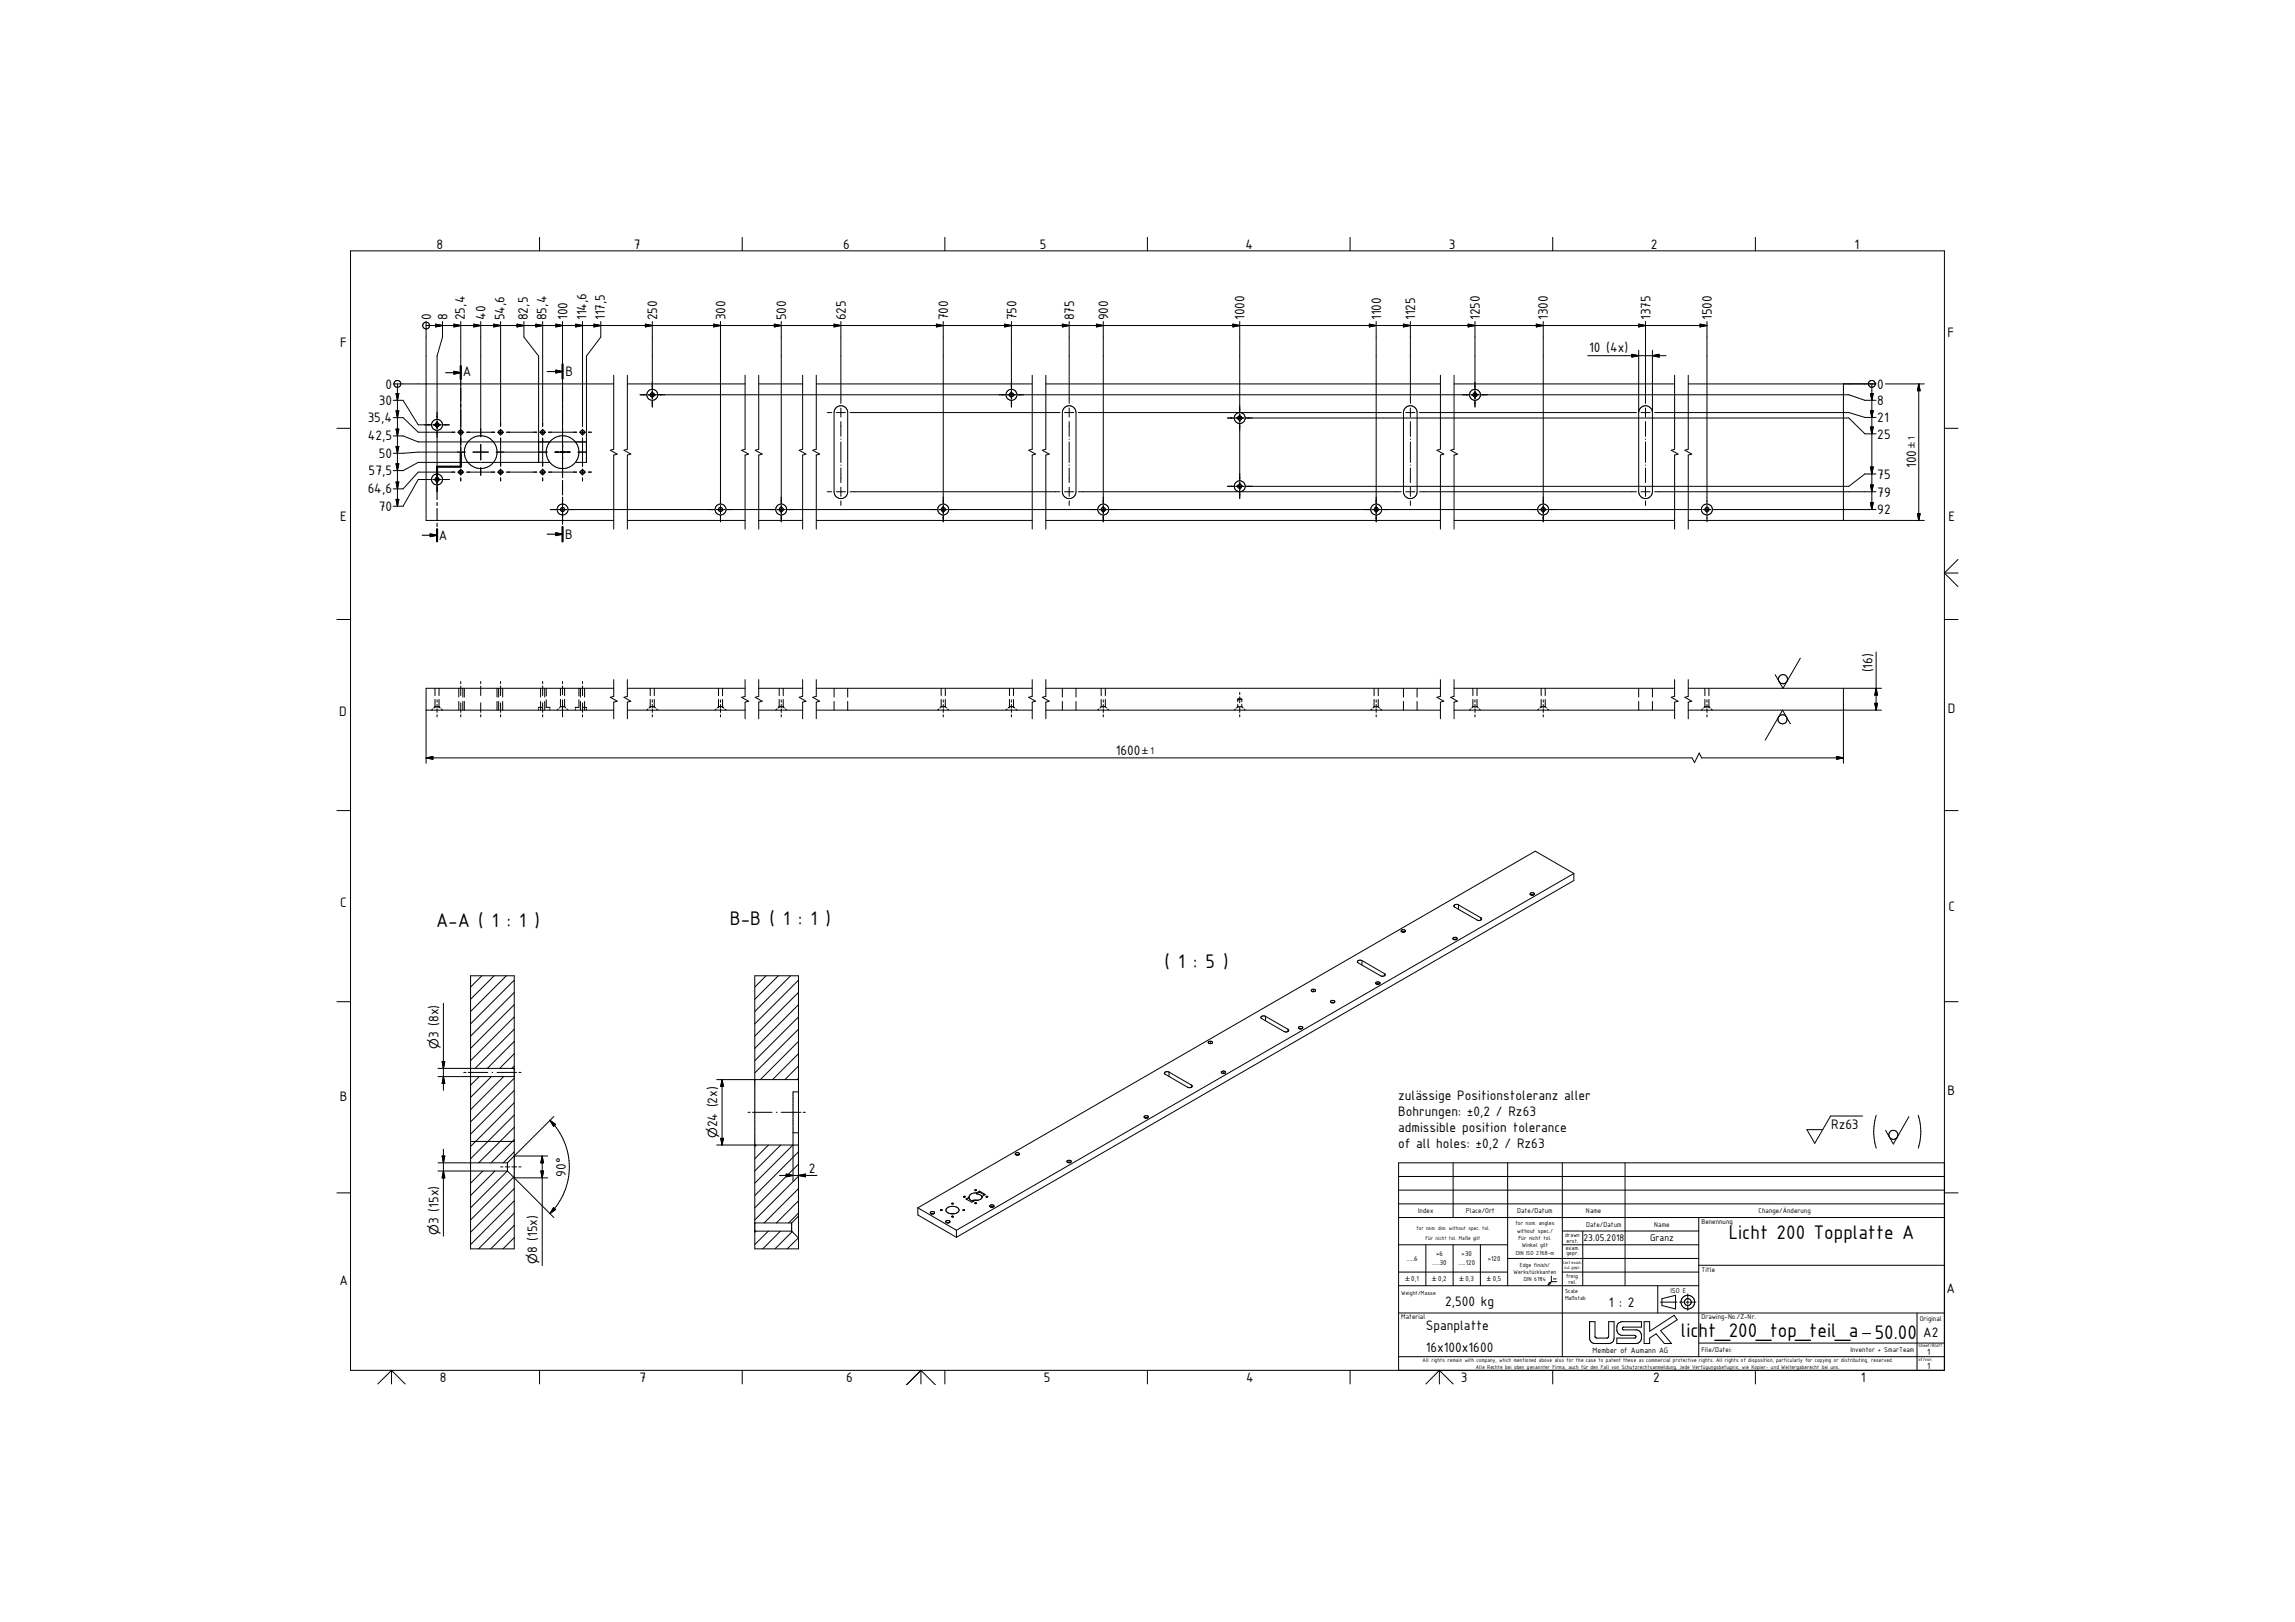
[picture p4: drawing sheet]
<svg xmlns="http://www.w3.org/2000/svg" width="841mm" height="594mm" viewBox="0 0 841 594" stroke-linecap="round" stroke-linejoin="round" font-family="sans-serif">
<defs><g id="words">
<g font-size="7.8">
<text x="159.8" y="339.4">A-A ( 1 : 1 )</text>
<text x="267.5" y="338.8">B-B ( 1 : 1 )</text>
<text x="426.8" y="354.4">( 1 : 5 )</text>
<text x="633.5" y="453.9">Licht 200 Topplatte A</text>
<text x="616" y="489.7">licht_200_top_teil_a</text>
<text x="687" y="490.4">50.00</text>
</g>
<g font-size="5.4">
<text x="160" y="91.3">8</text>
<text x="232.2" y="91.1">7</text>
<text x="309" y="91.2">6</text>
<text x="381.1" y="91">5</text>
<text x="456.4" y="91.2">4</text>
<text x="531" y="91.2">3</text>
<text x="605" y="91.2">2</text>
<text x="679.6" y="91.1">1</text>
<text x="158" y="117.2" transform="rotate(-90 158 117.2)">0</text>
<text x="163.9" y="117.2" transform="rotate(-90 163.9 117.2)">8</text>
<text x="170.3" y="117.2" transform="rotate(-90 170.3 117.2)">25,4</text>
<text x="177.9" y="117.2" transform="rotate(-90 177.9 117.2)">40</text>
<text x="184.9" y="117.2" transform="rotate(-90 184.9 117.2)">54,6</text>
<text x="193.4" y="117.2" transform="rotate(-90 193.4 117.2)">82,5</text>
<text x="200.3" y="117.2" transform="rotate(-90 200.3 117.2)">85,4</text>
<text x="207.9" y="117.2" transform="rotate(-90 207.9 117.2)">100</text>
<text x="214.9" y="117.2" transform="rotate(-90 214.9 117.2)">114,6</text>
<text x="221.6" y="117.2" transform="rotate(-90 221.6 117.2)">117,5</text>
<text x="240.8" y="117.2" transform="rotate(-90 240.8 117.2)">250</text>
<text x="265.8" y="117.2" transform="rotate(-90 265.8 117.2)">300</text>
<text x="288.1" y="117.2" transform="rotate(-90 288.1 117.2)">500</text>
<text x="309.9" y="117.2" transform="rotate(-90 309.9 117.2)">625</text>
<text x="347.4" y="117.2" transform="rotate(-90 347.4 117.2)">700</text>
<text x="372.5" y="117.2" transform="rotate(-90 372.5 117.2)">750</text>
<text x="393.6" y="117.2" transform="rotate(-90 393.6 117.2)">875</text>
<text x="406.1" y="117.2" transform="rotate(-90 406.1 117.2)">900</text>
<text x="456.1" y="117.2" transform="rotate(-90 456.1 117.2)">1000</text>
<text x="506.1" y="117.2" transform="rotate(-90 506.1 117.2)">1100</text>
<text x="518.6" y="117.2" transform="rotate(-90 518.6 117.2)">1125</text>
<text x="542.3" y="117.2" transform="rotate(-90 542.3 117.2)">1250</text>
<text x="567.3" y="117.2" transform="rotate(-90 567.3 117.2)">1300</text>
<text x="604.8" y="117.2" transform="rotate(-90 604.8 117.2)">1375</text>
<text x="627.3" y="117.2" transform="rotate(-90 627.3 117.2)">1500</text>
<text x="713.7" y="123.4">F</text>
<text x="124.7" y="127.1">F</text>
<text x="582.3" y="129">10 (4x)</text>
<text x="169.6" y="137.6">A</text>
<text x="207.3" y="137.8">B</text>
<text x="141.2" y="142.4">0</text>
<text x="687.9" y="142.4">0</text>
<text x="138.8" y="148.4">30</text>
<text x="687.9" y="148.4">8</text>
<text x="134.8" y="154.4">35,4</text>
<text x="687.9" y="154.7">21</text>
<text x="134.8" y="161.1">42,5</text>
<text x="687.9" y="160.7">25</text>
<text x="138.8" y="167.8">50</text>
<text x="135.1" y="173.8">57,5</text>
<text x="702.2" y="171.4" transform="rotate(-90 702.2 171.4)">100</text>
<text x="687.9" y="175.4">75</text>
<text x="134.8" y="180.5">64,6</text>
<text x="687.9" y="181.9">79</text>
<text x="124.6" y="191">E</text>
<text x="138.8" y="187.2">70</text>
<text x="687.9" y="188.4">92</text>
<text x="714" y="190.8">E</text>
<text x="160.8" y="197.7">A</text>
<text x="207.1" y="197.4">B</text>
<text x="686.2" y="246.3" transform="rotate(-90 686.2 246.3)">(16)</text>
<text x="124.3" y="262.3">D</text>
<text x="713.8" y="261.2">D</text>
<text x="408.9" y="276.6">1600</text>
<text x="124.6" y="332.2">C</text>
<text x="714" y="333.8">C</text>
<text x="160.7" y="380.3" transform="rotate(-90 160.7 380.3)">3 (8x)</text>
<text x="713.6" y="401.2">B</text>
<text x="124.6" y="403.2">B</text>
<text x="512.4" y="403">zulässige Positionstoleranz aller</text>
<text x="262.8" y="412.9" transform="rotate(-90 262.8 412.9)">24 (2x)</text>
<text x="512.4" y="408.9">Bohrungen: ±0,2 / Rz63</text>
<text x="671" y="413.5">Rz63</text>
<text x="512.4" y="414.7">admissible position tolerance</text>
<text x="512.4" y="420.5">of all holes: ±0,2 / Rz63</text>
<text x="207.3" y="430.9" transform="rotate(-90 207.3 430.9)">90°</text>
<text x="296.5" y="429.5">2</text>
<text x="160.7" y="448.3" transform="rotate(-90 160.7 448.3)">3 (15x)</text>
<text x="196.8" y="459.1" transform="rotate(-90 196.8 459.1)">8 (15x)</text>
<text x="124.5" y="470.8">A</text>
<text x="713.3" y="473.6">A</text>
<text x="529.5" y="478.5">2,500 kg</text>
<text x="589.5" y="478.7">1 : 2</text>
<text x="522.5" y="487.1">Spanplatte</text>
<text x="704.7" y="489.7">A2</text>
<text x="522.5" y="495">16x100x1600</text>
<text x="161.2" y="506.3">8</text>
<text x="234.3" y="506.1">7</text>
<text x="310" y="506.2">6</text>
<text x="382.5" y="506.1">5</text>
<text x="456.7" y="506.3">4</text>
<text x="535.3" y="506.3">3</text>
<text x="605.8" y="506.2">2</text>
<text x="681.9" y="506.1">1</text>
</g>
<g font-size="4.6">
<text x="160.7" y="384.2" transform="rotate(-90 160.7 384.2)">⌀</text>
<text x="262.8" y="416.9" transform="rotate(-90 262.8 416.9)">⌀</text>
<text x="160.7" y="452.3" transform="rotate(-90 160.7 452.3)">⌀</text>
<text x="196.8" y="463" transform="rotate(-90 196.8 463)">⌀</text>
</g>
<g font-size="3.9">
<text x="701.7" y="161.1" transform="rotate(-90 701.7 161.1)">1</text>
<text x="421.6" y="276.1">1</text>
<text x="580.3" y="454.7">23.05.2018</text>
<text x="604.7" y="454.7">Granz</text>
</g>
<g font-size="3.6">
<text x="706.3" y="496.4">1</text>
<text x="706.3" y="501.4">1</text>
</g>
<g font-size="3.3">
<text x="701.7" y="164.2" transform="rotate(-90 701.7 164.2)">±</text>
<text x="418.6" y="276.1">±</text>
</g>
<text font-size="3.1" x="583.6" y="495.4">Member of Aumann AG</text>
<g font-size="2.8">
<text x="519.7" y="444.3">Index</text>
<text x="537.2" y="444.3">Place/Ort</text>
<text x="556" y="444.3">Date/Datum</text>
<text x="581.2" y="444.3">Name</text>
<text x="581.3" y="449.3">Date/Datum</text>
<text x="606.2" y="449.3">Name</text>
<text x="623.5" y="448.2">Benennung</text>
<text x="644.5" y="444.3">Change/Änderung</text>
<text x="515.5" y="461.8">.....6</text>
<text x="526.2" y="460.2">&gt;6</text>
<text x="535.6" y="460.2">&gt;30</text>
<text x="545.2" y="461.8">&gt;120</text>
<text x="524.9" y="463.4">.....30</text>
<text x="534.5" y="463.4">.....120</text>
<text x="623.5" y="465.7">Title</text>
<text x="517.2" y="469.1">0,1</text>
<text x="527" y="469.1">0,2</text>
<text x="537" y="469.1">0,3</text>
<text x="547" y="469.1">0,5</text>
<text x="612.2" y="473.4">ISO E</text>
<text x="513.5" y="483.2">Material</text>
<text x="623.5" y="483.2">Drawing-No./Z-Nr.</text>
<text x="703.5" y="483.8">Original</text>
<text x="623.5" y="495.3">File/Datei:</text>
<text x="678.1" y="495.3">Inventor + SmarTeam</text>
</g>
<g font-size="2.4">
<text x="515" y="469.1">±</text>
<text x="524.8" y="469.1">±</text>
<text x="534.8" y="469.1">±</text>
<text x="544.8" y="469.1">±</text>
</g>
<g font-size="2.3">
<text x="555.3" y="448.9">for nom. angles</text>
<text x="555.9" y="451.5">without spec./</text>
<text x="556.4" y="454.2">Für nicht tol.</text>
<text x="573.6" y="453.2">drawn</text>
<text x="574.1" y="455.2">erst.</text>
<text x="555.5" y="459.5">DIN ISO 2768-m</text>
<text x="557.7" y="456.9">Winkel gilt</text>
<text x="573.8" y="457.9">exam.</text>
<text x="574" y="459.7">gepr.</text>
<text x="554.7" y="466.7">Werkstückkanten</text>
<text x="557" y="464">Edge finish/</text>
<text x="573.9" y="467.9">freig.</text>
<text x="558.5" y="469.3">DIN 6784</text>
<text x="573.5" y="473.6">Scale</text>
<text x="574.8" y="470.2">rel.</text>
<text x="513.5" y="474.5">Weight/Masse</text>
<text x="573.5" y="476.2">Maßstab</text>
</g>
<g font-size="2.2">
<text x="519.1" y="450.5">for nom. dim. without spec. tol.</text>
<text x="522.4" y="454.3">Für nicht tol. Maße gilt</text>
<text x="521.3" y="498.9">All rights remain with company, which mentioned above also for the case to patent these as commercial protective rights. All rights of disposition, particularly for copying or distributing, reserved.</text>
<text x="540.8" y="501.5">Alle Rechte bei oben genannter Firma, auch für den Fall von Schutzrechtsanmeldung. Jede Verfügungsbefugnis, wie Kopier- und Weitergaberecht bei uns.</text>
</g>
<g font-size="1.8">
<text x="572.8" y="462.8">lastexam.</text>
<text x="573.2" y="464.9">zul. gepr.</text>
<text x="703" y="493.5">Sheet/Blatt</text>
<text x="703" y="498.5">of/von</text>
</g>
</g></defs>
<g fill="none" stroke="#000" stroke-width=".37">
<path d="M128.4 91.9h584.1v410h-584.1zM197.7 86.9v5M272 86.9v5M346.3 86.9v5M420.5 86.9v5M494.7 86.9v5M569 86.9v5M643.3 86.9v5M156.1 117.7v72.9h68.8M156.1 119.2h469.4M159.7 118.7l2.5 .5-2.5 .5zM162.2 117.7v5.8l-2 6.9v23"/>
<path d="M166.3 118.7l2.5 .5-2.5 .5zM168.8 117.7v38.4M173.6 118.7l2.6 .5-2.6 .5zM176.2 117.7v42.3M181 118.7l2.5 .5-2.5 .5zM183.5 117.7v38.4M189.5 118.7l2.5 .5-2.5 .5zM192 117.7v5.8l5.4 6.9v27.8M196.4 118.7l2.5 .5-2.5 .5zM198.9 117.7v38.4M203.7 118.7l2.4 .5-2.4 .5zM206.1 117.7v42.3"/>
<path d="M211 118.7l2.5 .5-2.5 .5zM213.5 117.7v38.4M217.7 118.7l2.5 .5-2.5 .5zM220.2 117.7v5.8l-5.3 6.9v27.8M236.5 118.7l2.5 .5-2.5 .5zM239 117.7v24.7M261.5 118.7l2.5 .5-2.5 .5zM264 117.7v66.7M283.8 118.7l2.5 .5-2.5 .5zM286.3 117.7v66.7M305.6 118.7l2.5 .5-2.5 .5zM308.1 117.7v30.1"/>
<path d="M343.2 118.7l2.5 .5-2.5 .5zM345.7 117.7v66.7M368.1 118.7l2.5 .5-2.5 .5zM370.6 117.7v24.7M389.3 118.7l2.5 .5-2.5 .5zM391.8 117.7v30.1M401.8 118.7l2.5 .5-2.5 .5zM404.3 117.7v66.7M451.8 118.7l2.5 .5-2.5 .5zM454.3 117.7v33.2M501.8 118.7l2.5 .5-2.5 .5zM504.3 117.7v66.7"/>
<path d="M514.3 118.7l2.5 .5-2.5 .5zM516.8 117.7v30.1M538 118.7l2.5 .5-2.5 .5zM540.5 117.7v24.7M563 118.7l2.5 .5-2.5 .5zM565.5 117.7v66.7M600.5 118.7l2.5 .5-2.5 .5zM603 117.7v30.1M623 118.7l2.5 .5-2.5 .5zM625.5 117.7v66.7M224.9 137.4v27.1l-1.2 .4 2.5 1.4-1.3 .4v27.1M229.9 137.4v27.1l-1.2 .4 2.5 1.4-1.3 .4v27.1"/>
<path d="M273 137.4v27.1l-1.2 .4 2.5 1.4-1.3 .4v27.1M278 137.4v27.1l-1.2 .4 2.5 1.4-1.3 .4v27.1M294.1 137.4v27.1l-1.2 .4 2.5 1.4-1.3 .4v27.1M299.1 137.4v27.1l-1.2 .4 2.5 1.4-1.3 .4v27.1M378.3 137.4v27.1l-1.3 .4 2.5 1.4-1.2 .4v27.1M383.3 137.4v27.1l-1.3 .4 2.5 1.4-1.2 .4v27.1M527.9 137.4v27.1l-1.3 .4 2.5 1.4-1.2 .4v27.1M532.8 137.4v27.1l-1.2 .4 2.5 1.4-1.3 .4v27.1M581.8 130.3h28.7M598 129.8l2.5 .5-2.5 .5zM600.5 128.3v22.7M605.5 130.3l2.5-.5v1z"/>
<path d="M605.5 128.3v22.7M613.7 137.4v27.1l-1.3 .4 2.5 1.4-1.2 .4v27.1M618.7 137.4v27.1l-1.3 .4 2.5 1.4-1.2 .4v27.1M123.5 156.9h4.9M144.1 159.7h3.6l5.6 2.2h22.7M144.1 140.6h80.8M144.1 146.6h3.6l5.6 9h4.7M144.1 153h3.6l5.6 5.3h6.7M145.1 144.1h1l-.5 2.5zM145.1 150.5h1l-.5 2.5zM145.1 157.2h1l-.5 2.5zM145.6 140.6v44.8"/>
<path d="M158.6 155.6h3M160.2 154.1v3M160.2 157.8v15.6M160.2 158.3h6.5M162.3 155.6h2.4M167.8 158.3h2.1M168.8 157.2v2.2M171 158.3h5M176.3 158.3h5M182.4 158.3h2.2M183.5 157.2v2.2M185.7 158.3h11"/>
<path d="M197.4 158.4v11M197.8 158.3h2.1M198.9 157.2v2.2M201 158.3h5.1M206.3 158.3h5M212.4 158.3h2.1M213.5 157.2v2.2M214.9 158.4v11h-4.1M215.6 158.3h1.1M229.9 140.6h43.1M234.6 144.6h2.3M237.5 144.6h3"/>
<path d="M239 143.1v3M239 146.8v2.3M241.2 144.6h127.3M278 140.6h16.1M299.1 140.6h79.2M303.1 151.1h1.7M306.3 149.4a2.49 2.49 0 0 1 2.6-.7 2.49 2.49 0 0 1 1.7 2v29.8a2.51 2.51 0 0 1-2.6 2.1 2.51 2.51 0 0 1-2.4-2.5v-29zM306.5 151.1h3.3M308.1 149.5v3.3M308.1 154.4v5.4M311.5 151.1h77M369.2 144.6h3"/>
<path d="M370.6 143.1v3M370.6 146.8v2.3M372.8 144.6h165.6M383.3 140.6h144.6M390.1 151.1h3.4M390.2 149.2a2.49 2.49 0 0 1 2.7-.4 2.49 2.49 0 0 1 1.4 2.3v29a2.51 2.51 0 0 1-2.3 2.5 2.51 2.51 0 0 1-2.7-2.1v-29.8zM391.8 149.5v3.3M391.8 154.4v5.4M395.2 151.1h118.3M449.8 153.1h2.3M452.8 153.1h3M454 151.1a2 2 0 0 0-1.4 3.1 2 2 0 0 0 3.4 0 2 2 0 0 0-1.4-3.1"/>
<path d="M454.3 151.6v3M454.3 155.3v20.7M456.5 153.1h60.2M515 149.4a2.49 2.49 0 0 1 2.6-.7 2.49 2.49 0 0 1 1.7 2v29.8a2.51 2.51 0 0 1-2.7 2.1 2.51 2.51 0 0 1-2.3-2.5v-29zM515.1 151.1h3.4M516.8 149.5v3.3M516.8 154.4v5.4M516.9 153.1h86M520.1 151.1h79.6M532.8 140.6h80.9M539 144.6h3M540.5 143.1v3"/>
<path d="M540.5 146.8v2.3M542.7 144.6h134.8l5.9 2h4.1M601.2 149.4a2.52 2.52 0 0 1 2.7-.6 2.52 2.52 0 0 1 1.6 2.3v29a2.52 2.52 0 0 1-2.5 2.5 2.52 2.52 0 0 1-2.5-2.5v-29zM601.4 151.1h3.3M603 149.5v3.3M603 154.4v5.4M603.1 153.1h74.4l5.9 5.8h4.1M606.3 151.1h71.2l5.9 1.8h4.1M618.7 140.6h68.8M675.5 140.6v50M685.4 144.1h1.1l-.5 2.5zM685.4 150.4h1.1l-.5 2.5z"/>
<path d="M685.4 156.4h1.1l-.5 2.5zM686 140.6v46M690.9 140.6h14.3M703.1 140.6l.5 2.5h-.9zM703.1 140.6v50M712.5 156.9h5M145.1 163.5h1l-.5 2.5zM145.1 169.9h1l-.5 2.5zM145.1 176.6h1l-.5 2.5zM158 175.6h-4.7l-5.6 9.8h-3.6M158.6 175.6h3M160 172.9h-6.7l-5.6 6.2h-3.6"/>
<path d="M160.2 174.1v3M160.2 177.8v2.3M160.2 172.9h6.5M162.3 175.6h2.4M167.8 172.9h2.1M168.8 160.5v5M168.8 165.7v5.1M168.8 171.8v2.2M168.8 175.1v1M170.5 165.6h-17.2l-9.2 .4M171 172.9h5M173.3 165.6h5.7"/>
<path d="M176 169.4h-22.7l-5.6 3h-3.6M176.2 162.8v5.7M176.2 171.3v2.8M176.3 169.4h25.2M176.3 161.9h29.8M176.3 172.9h5M181.8 165.6h18.7M182.4 172.9h2.2M183.5 160.5v5M183.5 165.7v5.1M183.5 171.8v2.2M183.5 175.1v1"/>
<path d="M185.7 172.9h11M197.8 172.9h2.1M198.9 160.5v5M198.9 165.7v5.1M198.9 171.8v2.2M198.9 175.1v1M201 172.9h5.1M201.5 169.4a6 6 0 0 1 .6-8.2 6 6 0 0 1 8.2 0 6 6 0 0 1 .5 8.2M201.5 169.4a6 6 0 0 0 9.3 0M203.3 165.6h5.7M206.1 162.8v5.7M206.1 171.3v2.8"/>
<path d="M206.3 161.9h8.6M206.3 172.9h5M211.8 165.6h2.9M212.4 172.9h2.1M213.5 160.5v5M213.5 165.7v5.1M213.5 171.8v2.2M213.5 175.1v1M215.6 172.9h1.1M308.1 160.8v.1M308.1 161.9v7.5M308.1 170.3v.1"/>
<path d="M308.1 171.4v5.4M308.1 178.4v3.4M391.8 160.8v.1M391.8 161.9v7.5M391.8 170.3v.1M391.8 171.4v5.4M391.8 178.4v3.4M449.8 178.1h2.3M452.8 178.1h3M454.3 176.6v3M456.5 178.1h60.2M516.8 160.8v.1"/>
<path d="M516.8 161.9v7.5M516.8 170.3v.1M516.8 171.4v5.4M516.8 178.4v3.4M516.9 178.1h86M603 160.8v.1M603 161.9v7.5M603 170.3v.1M603 171.4v5.4M603 178.4v3.4M685.4 171.1h1.1l-.5 2.5zM685.4 177.6h1.1l-.5 2.5z"/>
<path d="M687.5 173.6h-4.1l-5.9 4.5h-74.4M145.1 182.9h1l-.5 2.5zM201.7 186.6h2.3M204.7 186.6h3M206.1 182.1v2.3M206.1 185.1v3M206.1 188.8v2.3M208.3 186.6h53.6M229.9 190.6h43.1M262.5 186.6h3M264 185.1v3M264 188.8v2.3"/>
<path d="M266.2 186.6h17.9M278 190.6h16.1M284.8 186.6h3M286.3 185.1v3M286.3 188.8v2.3M288.5 186.6h55M299.1 190.6h79.2M303.1 180.1h1.7M306.5 180.1h3.3M308.1 183.5v1.6M311.5 180.1h77M344.1 186.6h3"/>
<path d="M345.7 185.1v3M345.7 188.8v2.3M347.8 186.6h54.3M383.3 190.6h144.6M390.1 180.1h3.4M391.8 183.5v1.6M395.2 180.1h59M402.8 186.6h3M404.3 185.1v3M404.3 188.8v2.3M406.5 186.6h95.7M454.3 180.3v2.3"/>
<path d="M454.4 180.1h59.1M502.8 186.6h3M504.3 185.1v3M504.3 188.8v2.3M506.5 186.6h56.9M515.1 180.1h3.4M516.8 183.5v1.6M520.1 180.1h79.6M532.8 190.6h80.9M564 186.6h3M565.5 185.1v3M565.5 188.8v2.3"/>
<path d="M567.7 186.6h55.6M601.4 180.1h3.3M603 183.5v1.6M606.3 180.1h81.2M618.7 190.6h86.5M624 186.6h3M625.5 185.1v3M625.5 188.8v2.3M627.7 186.6h59.8M685.4 184.1h1.1l-.5 2.5zM702.7 188.1h.9l-.5 2.5zM712.5 209.9l5 5"/>
<path d="M712.5 209.9h5M717.5 204.9l-5 5M123.5 226.9h4.9M687.5 238.8v21.3M712.5 226.9h5M158.6 259.7l-.5 .4M159.4 258.8h.1M159.4 252.1v2.7M159.4 256.2v2.6M159.4 258.8h.5M159.4 258.8l-.4 .5M160.2 256.4v.8"/>
<path d="M160.2 258v1.3M160.2 259.7v1.2M160.4 258.8h.5M160.9 258.8h.1M160.9 252.1v2.7M160.9 256.2v2.6M160.9 258.8l.4 .5M161.7 259.7l.5 .4M168.1 252.1v3.2M168.1 256.9v3.2M168.8 249.6v.8M168.8 251.3v3.5"/>
<path d="M168.8 257.4v3.5M169.6 252.1v3.2M169.6 256.9v3.2M170.2 252.1v3.2M170.2 256.9v3.2M176.2 249.6v.8M176.2 251.3v3.5M176.2 257.4v3.5M182.1 252.1v3.2M182.1 256.9v3.2M182.7 252.1v3.2M182.7 256.9v3.2"/>
<path d="M183.5 249.6v.8M183.5 251.3v3.5M183.5 257.4v3.5M184.2 252.1v3.2M184.2 256.9v3.2M197.4 259.8v.3M198.1 252.1v3.2M198.1 256.9v3.2M198.8 259.1h-1.4v.3M198.9 249.6v.8M198.9 251.3v3.5M198.9 257.4v3.5"/>
<path d="M199.6 252.1v3.2M199.6 256.9v3.2M200.2 252.1v2.8M200.2 256.3v2.8h1.3v.3M201.5 259.8v.3M204.6 259.7l-.4 .4M205.4 252.1v2.7M205.4 256.2v2.6M205.4 258.8h.5M205.4 258.8l-.4 .5M206.1 249.6v.8M206.1 251.3v3.1"/>
<path d="M206.1 256.4v5.2M206.4 258.8h.5M206.9 252.1v2.7M206.9 256.2v2.6M206.9 258.8l.4 .5M207.8 259.7l.4 .4M210.8 259.8v.3M212.2 256.3v2.8h-1.4v.3M212.2 252.1v2.8M212.7 252.1v3.2M212.7 256.9v3.2M213.5 249.6v.8"/>
<path d="M213.5 251.3v3.5M213.5 257.4v3.5M213.6 259.1h1.3v.3M214.2 252.1v3.2M214.2 256.9v3.2M214.9 259.8v.3M224.9 252.1h-68.8v27.5M224.9 248.9v6.2l-1.2 .3 2.5 1.4-1.3 .4v6.1M229.9 248.9v6.2l-1.2 .3 2.5 1.4-1.3 .4v6.1M229.9 252.1h43.1M237.5 259.7l-.5 .4M238.3 258.8h.1"/>
<path d="M238.3 252.1v2.7M238.3 256.2v2.6M238.3 258.8h.5M238.3 258.8l-.4 .5M239 256.4v.8M239 258v1.3M239 259.7v1.2M239.3 258.8h.5M239.8 258.8h.1M239.8 252.1v2.7M239.8 256.2v2.6M239.8 258.8l.4 .5"/>
<path d="M240.6 259.7l.4 .4M262.5 259.7l-.5 .4M263.3 258.8h.1M263.3 252.1v2.7M263.3 256.2v2.6M263.3 258.8h.5M263.3 258.8l-.4 .5M264 256.4v.8M264 258v1.3M264 259.7v1.2M264.3 258.8h.5M264.8 258.8h.1"/>
<path d="M264.8 252.1v2.7M264.8 256.2v2.6M264.8 258.8l.4 .5M265.6 259.7l.5 .4M273 248.9v6.2l-1.2 .3 2.5 1.4-1.3 .4v6.1M278 248.9v6.2l-1.2 .3 2.5 1.4-1.3 .4v6.1M278 252.1h16.1M284.7 259.7l-.4 .4M285.5 258.8h.1M285.5 252.1v2.7M285.5 256.2v2.6M285.5 258.8h.5"/>
<path d="M285.5 258.8l-.4 .5M286.3 256.4v.8M286.3 258v1.3M286.3 259.7v1.2M286.6 258.8h.4M287 258.8h.1M287 252.1v2.7M287 256.2v2.6M287 258.8l.4 .5M287.9 259.7l.4 .4M294.1 248.9v6.2l-1.2 .3 2.5 1.4-1.3 .4v6.1M299.1 248.9v6.2l-1.2 .3 2.5 1.4-1.3 .4v6.1"/>
<path d="M299.1 252.1h79.2M305.6 252.1v3.2M305.6 256.9v3.2M310.6 252.1v3.2M310.6 256.9v3.2M344.1 259.7l-.5 .4M344.9 252.1v2.7M344.9 256.2v2.6M344.9 258.8h.5M344.9 258.8l-.4 .5M345.7 256.4v.8M345.7 258v1.3"/>
<path d="M345.7 259.7v1.2M345.9 258.8h.5M346.4 252.1v2.7M346.4 256.2v2.6M346.4 258.8l.4 .5M347.2 259.7l.4 .4M369.1 259.7l-.5 .4M369.9 258.8h.1M369.9 252.1v2.7M369.9 256.2v2.6M369.9 258.8h.5M369.9 258.8l-.4 .5"/>
<path d="M370.6 256.4v.8M370.6 258v1.3M370.6 259.7v1.2M370.9 258.8h.5M371.4 258.8h.1M371.4 252.1v2.7M371.4 256.2v2.6M371.4 258.8l.4 .5M372.2 259.7l.5 .4M378.3 248.9v6.2l-1.3 .3 2.5 1.4-1.2 .4v6.1M383.3 248.9v6.2l-1.3 .3 2.5 1.4-1.2 .4v6.1M383.3 252.1h144.6"/>
<path d="M389.3 252.1v3.2M389.3 256.9v3.2M394.3 252.1v3.2M394.3 256.9v3.2M402.7 259.7l-.4 .4M403.5 252.1v2.7M403.5 256.2v2.6M403.5 258.8h.5M403.5 258.8l-.3 .5M404.3 256.4v.8M404.3 258v1.3M404.3 259.7v1.2"/>
<path d="M404.6 258.8h.5M405.1 252.1v2.7M405.1 256.2v2.6M405.1 258.8l.4 .5M405.9 259.7l.4 .4M452.7 259.7l-.4 .4M453.6 256.1h.1M453.6 258.8h.1M453.6 256.1v.9M453.6 257.9v.9M453.6 258.8h.5M453.6 256.1h.5"/>
<path d="M453.6 258.8l-.5 .5M453.8 255.9l-.2 .2M454.1 255.8h.5M454.3 253.6v.8M454.3 255.3v2.1M454.3 258.8v2.1M454.6 258.8h.5M454.6 256.1h.5M454.8 255.9l.3 .2M455.1 258.8l.4 .5M455.1 256.1v.9M455.1 257.9v.9"/>
<path d="M455.9 259.7l.4 .4M502.7 259.7l-.4 .4M503.5 252.1v2.7M503.5 256.2v2.6M503.5 258.8h.6M503.5 258.8l-.3 .5M504.3 256.4v.8M504.3 258v1.3M504.3 259.7v1.2M504.6 258.8h.5M505.1 252.1v2.7M505.1 256.2v2.6"/>
<path d="M505.1 258.8l.4 .5M505.9 259.7l.4 .4M514.3 252.1v3.2M514.3 256.9v3.2M519.3 252.1v3.2M519.3 256.9v3.2M527.9 248.9v6.2l-1.3 .3 2.5 1.4-1.2 .4v6.1M532.8 248.9v6.2l-1.2 .3 2.5 1.4-1.3 .4v6.1M532.8 252.1h80.9M538.9 259.7l-.4 .4M539.7 252.1v2.7M539.7 256.2v2.6"/>
<path d="M539.7 258.8h.6M539.7 258.8l-.3 .5M540.5 256.4v.8M540.5 258v1.3M540.5 259.7v1.2M540.8 258.8h.5M541.3 252.1v2.7M541.3 256.2v2.6M541.3 258.8l.4 .5M542.1 259.7l.4 .4M563.9 259.7l-.4 .4M564.8 258.8h.1"/>
<path d="M564.8 252.1v2.7M564.8 256.2v2.6M564.8 258.8h.5M564.8 258.8l-.5 .5M565.5 256.4v.8M565.5 258v1.3M565.5 259.7v1.2M565.8 258.8h.5M566.3 252.1v2.7M566.3 256.2v2.6M566.3 258.8l.4 .5M567.1 259.7l.4 .4"/>
<path d="M600.5 252.1v3.2M600.5 256.9v3.2M605.5 252.1v3.2M605.5 256.9v3.2M613.7 248.9v6.2l-1.3 .3 2.5 1.4-1.2 .4v6.1M618.7 248.9v6.2l-1.3 .3 2.5 1.4-1.2 .4v6.1M618.7 252.1h70.8M623.9 259.7l-.4 .4M624.8 258.8h.1M624.8 252.1v2.7M624.8 256.2v2.6M624.8 258.8h.5"/>
<path d="M624.8 258.8l-.5 .5M625.5 256.4v.8M625.5 258v1.3M625.5 259.7v1.2M625.8 258.8h.5M626.3 258.8h.1M626.3 252.1v2.7M626.3 256.2v2.6M626.3 258.8l.4 .5M627.1 259.7l.4 .4M659.7 241.1l-6.3 11-2.9-5M675.5 252.1v27.5"/>
<path d="M687 257.6h1l-.5 2.5zM687.5 252.1l.5 2.5h-1zM156.1 277.6l2.5-.5v1zM156.1 260.1h68.8M156.1 277.6h464l.9 1.7 1.7-3.5 .9 1.8h51.9M160.2 261.7v.9M168.8 261.7v.9M176.2 261.7v.9M183.5 261.7v.9M198.9 261.7v.9M206.1 261.7v.9M213.5 261.7v.9"/>
<path d="M229.9 260.1h43.1M239 261.7v.9M264 261.7v.9M278 260.1h16.1M286.3 261.7v.9M299.1 260.1h79.2M345.7 261.7v.9M370.6 261.7v.9M383.3 260.1h144.6M404.3 261.7v.9M454.3 261.7v.9M504.3 261.7v.9"/>
<path d="M532.8 260.1h80.9M540.5 261.7v.9M565.5 261.7v.9M618.7 260.1h70.8M625.5 261.7v.9M656.1 265.1l-2.9-5-6.3 11M673 277.1l2.5 .5-2.5 .5zM123.5 296.9h4.9M712.5 296.9h5M576.8 319.9l-14.2-8.1-226.3 130.6M576.8 319.9l-226.3 130.7M576.8 319.9v2.6l-226.3 130.7"/>
<path d="M534.5 331.4a1.03 1.03 0 0 0-1.7 .6l8.5 4.9a.88 .88 0 0 0 1 .3 .88 .88 0 0 0 .5-.9l-.1-.2M534.5 331.4l8.2 4.7M534.5 331.4v1.6M542.7 336.1v.8M560.8 327.2l.3-.2a.71 .71 0 0 1 .8 0 .71 .71 0 0 1 .3 .6 .86 .86 0 0 1-1.5-.3zM561.2 327.8h.6M561.2 327.8h.1M561.8 327.8h.1M172.4 357.4h16v100h-16zM176.5 357.4l-4.1 4.1M181.1 357.4l-8.7 8.6M185.6 357.4l-13.2 13.1"/>
<path d="M188.4 359l-16 16M276.6 357.4h16v100h-16zM280.7 357.4l-4.1 4.1M285.2 357.4l-8.6 8.6M289.7 357.4l-13.1 13.1M292.6 359l-16 16M499.1 351.8a1.07 1.07 0 0 0-1.6 .6l8.6 5.1 1.3-.1M499.1 351.8l8.2 4.8M499.1 351.8v1.7M504.3 359.8a.9 .9 0 0 1 1.4 .3 .86 .86 0 0 1-.8 .5 .86 .86 0 0 1-.8-.7zM507.3 356.6l.3 .4-.2 .4M507.3 356.6v.8"/>
<path d="M513.6 340.7l.3-.2a.56 .56 0 0 1 .9 0 .56 .56 0 0 1-.1 .8 .66 .66 0 0 1-.8 .2 .66 .66 0 0 1-.3-.8zM514 341.3h.6M514 341.3v.1M514.6 341.3v.1M532.4 343.6a.87 .87 0 0 1 .9-.4 .87 .87 0 0 1 .7 .6 .87 .87 0 0 1-.8 .4 .87 .87 0 0 1-.8-.6zM533.4 344.1h.1M533.4 344.1l-.5 .1M533.5 344.1v.1M123.5 366.9h4.9M162.5 367.5v31.8M188.4 377l-14.3 14.3M188.4 372.5l-16 16"/>
<path d="M188.4 368l-16 16M188.4 363.5l-16 16M292.6 377l-16 16M292.6 372.5l-16 16M292.6 368l-16 16M292.6 363.5l-16 16M463.7 372.3l8.3 4.7M463.7 372.3a1.02 1.02 0 0 0-1.6 .5l8.9 5.1a.69 .69 0 0 0 .9 0 .69 .69 0 0 0 .1-.9M463.7 372.3v1.6M472 377v.8M475.9 376.3a.79 .79 0 0 1 .8-.4 .79 .79 0 0 1 .6 .7 .87 .87 0 0 1-1.4-.3zM476.9 376.8h.1"/>
<path d="M476.9 376.8h-.6M480.6 362.5l.3-.2a.74 .74 0 0 1 1.1 .7 .96 .96 0 0 1-1.5-.2zM481 363.1v.1M481.1 363.1l.5 .1M481.1 363.1h-.1M488 367.3l-.4-.6 1.1-.3 .5 .5-.6 .4M488 367.3h.6M488.1 367.3l.3-.2 .3 .2M505.2 360.4h.1M505.2 360.4l-.6 .1M505.2 360.4v.1M712.5 366.9h5"/>
<path d="M160.5 394.3h27.9M160.5 391.3h27.9M162 388.8h1l-.5 2.5zM162.5 394.3l.5 2.5h-1zM169.9 392.8h.9M171.6 392.8h7.2M175.6 394.3l-3.2 3.2M180.1 394.3l-7.7 7.6M180.3 392.8h.3M182.1 392.8h7.2M184.6 394.3l-12.2 12.1M188.4 399.4l-16 16"/>
<path d="M188.4 394.9l-16 16M188.4 390.4l-.8 .9M188.4 385.9l-5.3 5.4M188.4 381.4l-9.8 9.9M190.1 392.8h.8M262.6 395.4h30M264.6 395.4l.5 2.5h-1zM264.6 395.4v24M292.6 399.9h-2v32.7M292.6 394.9l-.5 .5M292.6 390.4l-4.9 5M292.6 385.9l-9.5 9.5"/>
<path d="M292.6 381.4l-14 14M428.4 392.7l-.4-.2a.67 .67 0 0 0-1 0 .67 .67 0 0 0 0 1l8.2 4.7a1.02 1.02 0 0 0 1.7-.6l-.3-.2M428.4 392.7l8.2 4.7M428.4 392.7v1.6M436.6 397.4v.8M442.9 381.5l.9-.1 .5 .3a.84 .84 0 0 1-.8 .6 .84 .84 0 0 1-.8-.5zM443.2 382.2l.2-.2 .4 .2M447.6 392.6a.82 .82 0 0 1 .8-.3 .82 .82 0 0 1 .7 .7 .82 .82 0 0 1-.9 .3 .82 .82 0 0 1-.6-.7zM448 393.2l.3-.2 .3 .2M172.4 418.1h16M188.4 417.4l-8.5 8.5M188.4 412.9l-13 13"/>
<path d="M188.4 408.4l-16 16M188.4 403.9l-16 16M201.5 410.3l2.1 1.5-.8 .7zM201.5 410.3a24.1 24.1 0 0 1 0 34.2M203 408.9l-17.1 17M262.6 419.4h30M264.1 416.9h1l-.5 2.5zM274.1 407.4h.8M275.8 407.4h7.1M277.1 419.4l-.5 .5M281.6 419.4l-5 5M284.5 407.4h.2"/>
<path d="M286.1 419.4l-9.5 9.5M286.3 407.4h7.2M290.6 419.4l-14 14M290.6 414.9h2M294.3 407.4h.8M419.3 408.9a.84 .84 0 0 1 .9-.3 .84 .84 0 0 1 .6 .7 .89 .89 0 0 1-1.5-.4zM419.8 409.5l.3-.2 .2 .2M682.6 408.8h-11.8l-5.8 9.9-2.8-4.9h5.7M687.6 408.5a19.9 19.9 0 0 0 0 12M695.4 416.2a1.67 1.67 0 0 0-1.6-2.3 1.67 1.67 0 0 0-1.4 2.5 1.67 1.67 0 0 0 2.8 .1M699.5 409l-5.7 10-2.8-5M703 408.5a19.9 19.9 0 0 1 0 12"/>
<path d="M123.5 436.9h4.9M160.5 428.9h25.4M160.5 425.9h25.4M162 423.4h1l-.5 2.5zM162.5 428.9l.5 2.5h-1zM162.5 420.9v31.8M176.9 428.9l-4.5 4.5M181.4 428.9l-9 9M183.5 427.4h.8M185.1 427.4h1.7M185.9 428.9l-13.5 13.5M185.9 428.9l17.1 17"/>
<path d="M185.9 425.9v3M187.6 427.4h1.7M188.2 431.2l-15.8 15.6M188.4 439.8l-16 16M188.4 435.3l-16 16.1M188.4 421.9l-4 4M188.4 423.4h12.3M188.4 431.4h12.3M190.1 427.4h.8M198.2 428.9h1l-.5 2.5zM198.7 423.4l.5 2.5h-1zM198.7 423.4v40.1"/>
<path d="M285.6 430.5h13.8M288.1 430l2.5 .5-2.5 .5zM292.6 430.5l2.5-.5v1zM292.6 439.8l-8.1 8.1M292.6 435.3l-12.6 12.6M292.6 430.8l-16 16M292.6 426.4l-16 16M292.6 421.9l-16 16M353.2 438.2l.5 .1-.4 .2zM353.7 438.3h.1M355.1 438.8l-.8 .5M355.1 438.8l.4 .6 .7 .4"/>
<path d="M356.2 439.8l.6 .2M357.2 435.9h.7l-.5 .2zM357.8 436.9v.4M357.8 436.9a2.04 2.04 0 0 0-2.7 1.9M358.4 439.6l-2.2 .2M359 436.3l2.1 1.2-1.2 .7v.3a2.3 2.3 0 0 0-2.1-1.2M359 436.6l1.8 1.1M359 436.6l-1.2 .7M359 436.3v.3M359 436.3l-1.2 .6M359.9 438.4a2.1 2.1 0 0 1-2.6 1.3l-1.2 .6-2.1-1.1 1.1-.7M361.4 438.2l.6 .1-.4 .2z"/>
<path d="M362 438.3h.1M372 422.5a.82 .82 0 0 1 .9-.4 .82 .82 0 0 1 .7 .7 .87 .87 0 0 1-.9 .3 .87 .87 0 0 1-.7-.6zM373.1 422.9l-.6 .2M373.1 422.9v.1M373.1 423v.1M391.1 425.2l1-.2 .5 .4a.82 .82 0 0 1-.8 .5 .82 .82 0 0 1-.8-.6zM391.5 425.9l.1-.3 .5 .3M512.5 430.9h200M512.5 435.9h200M532.5 425.9v20M552.5 425.9v45M572.5 425.9v71.1"/>
<path d="M595.5 425.9v45M712.5 425.9h-200v76M712.5 436.9h5M188.4 453.3l-4.1 4.1M188.4 448.8l-8.5 8.6M188.4 444.3l-13 13.1M202.8 442.3l.8 .7-2.1 1.5zM276.6 447.9h13.5M276.6 450.9h13.5M277 450.9l-.4 .5M281.6 450.9l-5 4.9M286 450.9l-6.5 6.5"/>
<path d="M290.1 450.9l2.5 2.5M290.1 447.9v3M290.3 451.1l-6.3 6.3M292.6 453.4l-4.1 4M292.6 445.4l-2.5 2.5M292.6 444.3l-3.6 3.6M336.3 442.4l14.2 8.2M336.3 442.4v2.6l14.2 8.2M340.9 444a.85 .85 0 0 1 .9-.3 .85 .85 0 0 1 .6 .7 .89 .89 0 0 1-1.5-.4zM341.4 444.5v.1M341.5 444.5l.5 .1M341.5 444.5h-.1"/>
<path d="M344.6 443.1l.6 .1-.4 .2zM346.7 447.2l.3-.2a.56 .56 0 0 1 .9 0 .56 .56 0 0 1-.1 .8h-1zM346.9 442.6a2.91 2.91 0 0 1 4.6 .6 2.78 2.78 0 0 1-4.9 0zM347.1 447.9h.5M348.2 444.5h1.7M348.7 440.8l.1 .1M348.8 445.5l.5 .1-.3 .2zM348.8 440.7l.5 .1-.3 .2zM350.5 450.6v2.6M352.9 443.2v.1M353.4 443.1l-.5 .1M353.4 443.1h.1"/>
<path d="M353.5 443.1l-.3 .3-.3-.1M357.3 440.6l.6 .1-.5 .1zM362.8 441.5l.3-.2a.56 .56 0 0 1 .9 0 .56 .56 0 0 1-.1 .8h-1l-.2-.2zM363.2 442.1h.6M363.2 442.1v.1M363.8 442.1v.1M512.5 440.9h200M512.5 455.9h40M512.5 445.9h200M522.5 455.9v15M532.5 455.9v15M542.5 455.9v15"/>
<path d="M572.5 450.9h50M572.5 455.9h50M580 450.9v20M622.5 445.9v51M512.5 465.9h40M512.5 470.9h110M552.5 460.9h70M567.8 469.8l.4 .3-.9 .6zM568.5 469.4h2M568.5 467.4v2M568.5 469.4l-.5 .5M569.3 468.4h1"/>
<path d="M572.5 465.9h50M607.5 470.9v10M608.5 476.9h6M609 475.7l5-1.3v5l-5-1.2zM615.5 476.9h2M618 476.9h1M618.5 473.9v2M618.5 476.4v1M618.5 477.9v2M619.5 476.9h2M622.5 463.4h90M512.5 480.9h200"/>
<path d="M512.5 496.9h200M582.5 484.1h2v5.5l.7 .5h3.6l.5-.2 .2-5.8h2v6.3l-.4 1-.6 .4-1 .3h-5a2 2 0 0 1-2-2M593 484.8l1.5-.7h7v2h-6.5a.51 .51 0 0 0-.5 .5 .51 .51 0 0 0 .5 .5h4.9a2.41 2.41 0 0 1 1.6 3 2 2 0 0 1-2 2h-7v-2h6.5a.51 .51 0 0 0 .5-.5 .51 .51 0 0 0-.5-.5h-4.8a2.34 2.34 0 0 1-1.7-3zM602.5 484.1h2v3.5l9-5.8 1.1 1.6-6 3.9 3.9 4.8h-2.6l-3-3.6-2.4 1.6v2h-2zM622.5 491.9h90M682.5 488.4h3M702.5 480.9v21M143.5 501.9l5 5M143.5 501.9l-5.1 5M143.5 501.9v5M197.7 501.9v5M272 501.9v5"/>
<path d="M337.5 501.9l5.1 5.1M337.5 501.9l-5.1 5.1M337.5 501.9v5M346.3 501.9v5M420.5 501.9v5M494.7 501.9v5M527.5 501.9l5 5M527.5 501.9l-5 5M527.5 501.9v5M569 501.9v5M643.3 501.9v5"/>
<circle cx="156.2" cy="119.2" r="1.24"/>
<circle cx="145.6" cy="140.6" r="1.27"/>
<circle cx="160.1" cy="155.6" r="2"/>
<circle cx="160.2" cy="155.6" r=".75"/>
<circle cx="168.9" cy="158.3" r=".76"/>
<circle cx="183.5" cy="158.3" r=".76"/>
<circle cx="198.9" cy="158.3" r=".76"/>
<circle cx="213.5" cy="158.3" r=".74"/>
<circle cx="239" cy="144.6" r="2"/>
<circle cx="239.1" cy="144.6" r=".74"/>
<circle cx="370.7" cy="144.6" r=".77"/>
<circle cx="370.7" cy="144.6" r="2"/>
<circle cx="454.3" cy="153.1" r=".76"/>
<circle cx="540.5" cy="144.6" r="2.01"/>
<circle cx="540.5" cy="144.6" r=".76"/>
<circle cx="686" cy="140.6" r="1.24"/>
<circle cx="160.1" cy="175.6" r="2.01"/>
<circle cx="160.2" cy="175.6" r=".76"/>
<circle cx="168.8" cy="172.9" r=".74"/>
<circle cx="176.2" cy="165.6" r="6"/>
<circle cx="183.5" cy="172.9" r=".74"/>
<circle cx="198.9" cy="172.9" r=".76"/>
<circle cx="213.5" cy="172.9" r=".76"/>
<circle cx="454.3" cy="178.1" r=".74"/>
<circle cx="454.3" cy="178.1" r="2"/>
<circle cx="206.2" cy="186.6" r="2"/>
<circle cx="206.2" cy="186.6" r=".73"/>
<circle cx="264" cy="186.6" r=".75"/>
<circle cx="264" cy="186.6" r="1.99"/>
<circle cx="286.3" cy="186.6" r="2.01"/>
<circle cx="286.3" cy="186.6" r=".75"/>
<circle cx="345.7" cy="186.6" r=".74"/>
<circle cx="345.7" cy="186.6" r="1.99"/>
<circle cx="404.3" cy="186.6" r="2.01"/>
<circle cx="404.3" cy="186.6" r=".74"/>
<circle cx="504.3" cy="186.6" r="2"/>
<circle cx="504.3" cy="186.6" r=".73"/>
<circle cx="565.5" cy="186.6" r="2.01"/>
<circle cx="565.5" cy="186.6" r=".75"/>
<circle cx="625.5" cy="186.6" r="2.01"/>
<circle cx="625.5" cy="186.6" r=".74"/>
<circle cx="653.4" cy="248.7" r="1.66"/>
<circle cx="653.2" cy="263.5" r="1.67"/>
<circle cx="618.5" cy="476.9" r="1.25"/>
<circle cx="618.5" cy="476.9" r="2.52"/>
</g>
<g fill="#000">
<circle cx="172.4" cy="391.3" r=".16"/>
<circle cx="188.4" cy="391.3" r=".16"/>
<circle cx="276.6" cy="419.4" r=".16"/>
<circle cx="292.6" cy="419.4" r=".16"/>
<circle cx="188.4" cy="431.4" r=".16"/>
<circle cx="292.6" cy="445.4" r=".16"/>
<circle cx="712.5" cy="455.9" r=".18"/>
<circle cx="712.5" cy="460.9" r=".18"/>
</g>
<g fill="none" stroke="#000" stroke-width=".41">
<path d="M163.3 136.5h5.5M166.3 136l2.5 .5-2.5 .5zM168.8 134.1v4.8M168.8 139.9v1.2M200.5 136.1h5.6M203.7 135.6l2.4 .5-2.4 .5zM206.1 133.4v5.3M206.1 139.7v1.2M168.8 142.1v4.8M168.8 147.9v1.2M168.8 150.1v4.8M168.8 155.9v1.2"/>
<path d="M168.8 158.1v4.8M206.1 141.9v5.4M206.1 148.2v1.2M206.1 150.4v5.4M206.1 156.7v1.2M206.1 158.9v5.4M160.2 176.3v1.3M160.2 178.5v4.5M168.8 163.9v1.2M168.8 166.1v4.8h-8.6v4.5M206.1 165.3v1.1M206.1 167.5v5.3"/>
<path d="M206.1 173.8v1.1M206.1 176v5.3M154.7 196h5.5M157.7 195.6l2.5 .4-2.5 .5zM160.2 184v1.2M160.2 186.2v4.4M160.2 191.6v1.3M160.2 193.8v4.5M200.5 195.7h5.6M203.7 195.1l2.4 .6-2.4 .5zM206.1 182.3v1.2M206.1 184.5v5.3"/>
<path d="M206.1 190.8v1.2M206.1 193v5.3M582.5 484.1v6"/>
</g>
<path d="M168.8 134.1v4.8M206.1 133.4v5.3M168.8 166.1v4.8h-8.6v4.5M160.2 193.8v4.5M206.1 193v5.3" fill="none" stroke="#000" stroke-width=".78"/>
<g fill="#000">
<path d="M159.7 118.7l2.5 .5-2.5 .5zM166.3 118.7l2.5 .5-2.5 .5zM173.6 118.7l2.6 .5-2.6 .5zM181 118.7l2.5 .5-2.5 .5zM189.5 118.7l2.5 .5-2.5 .5zM196.4 118.7l2.5 .5-2.5 .5zM203.7 118.7l2.4 .5-2.4 .5zM211 118.7l2.5 .5-2.5 .5zM217.7 118.7l2.5 .5-2.5 .5zM236.5 118.7l2.5 .5-2.5 .5zM261.5 118.7l2.5 .5-2.5 .5zM283.8 118.7l2.5 .5-2.5 .5z"/>
<path d="M305.6 118.7l2.5 .5-2.5 .5zM343.2 118.7l2.5 .5-2.5 .5zM368.1 118.7l2.5 .5-2.5 .5zM389.3 118.7l2.5 .5-2.5 .5zM401.8 118.7l2.5 .5-2.5 .5zM451.8 118.7l2.5 .5-2.5 .5zM501.8 118.7l2.5 .5-2.5 .5zM514.3 118.7l2.5 .5-2.5 .5zM538 118.7l2.5 .5-2.5 .5zM563 118.7l2.5 .5-2.5 .5zM600.5 118.7l2.5 .5-2.5 .5zM623 118.7l2.5 .5-2.5 .5z"/>
<path d="M166.3 136l2.5 .5-2.5 .5zM203.7 135.6l2.4 .5-2.4 .5zM598 129.8l2.5 .5-2.5 .5zM605.5 130.3l2.5-.5v1zM145.1 144.1h1l-.5 2.5zM145.1 150.5h1l-.5 2.5zM145.1 157.2h1l-.5 2.5zM685.4 144.1h1.1l-.5 2.5zM685.4 150.4h1.1l-.5 2.5zM685.4 156.4h1.1l-.5 2.5zM703.1 140.6l.5 2.5h-.9zM145.1 163.5h1l-.5 2.5z"/>
<path d="M145.1 169.9h1l-.5 2.5zM145.1 176.6h1l-.5 2.5zM685.4 171.1h1.1l-.5 2.5zM685.4 177.6h1.1l-.5 2.5zM145.1 182.9h1l-.5 2.5zM157.7 195.6l2.5 .4-2.5 .5zM203.7 195.1l2.4 .6-2.4 .5zM685.4 184.1h1.1l-.5 2.5zM702.7 188.1h.9l-.5 2.5zM687 257.6h1l-.5 2.5zM687.5 252.1l.5 2.5h-1zM156.1 277.6l2.5-.5v1z"/>
<path d="M673 277.1l2.5 .5-2.5 .5zM162 388.8h1l-.5 2.5zM162.5 394.3l.5 2.5h-1zM264.6 395.4l.5 2.5h-1zM201.5 410.3l2.1 1.5-.8 .7zM264.1 416.9h1l-.5 2.5zM162 423.4h1l-.5 2.5zM162.5 428.9l.5 2.5h-1zM198.2 428.9h1l-.5 2.5zM198.7 423.4l.5 2.5h-1zM288.1 430l2.5 .5-2.5 .5zM292.6 430.5l2.5-.5v1z"/>
<path d="M202.8 442.3l.8 .7-2.1 1.5z"/>
</g>
<use href="#words"/>
</svg>
